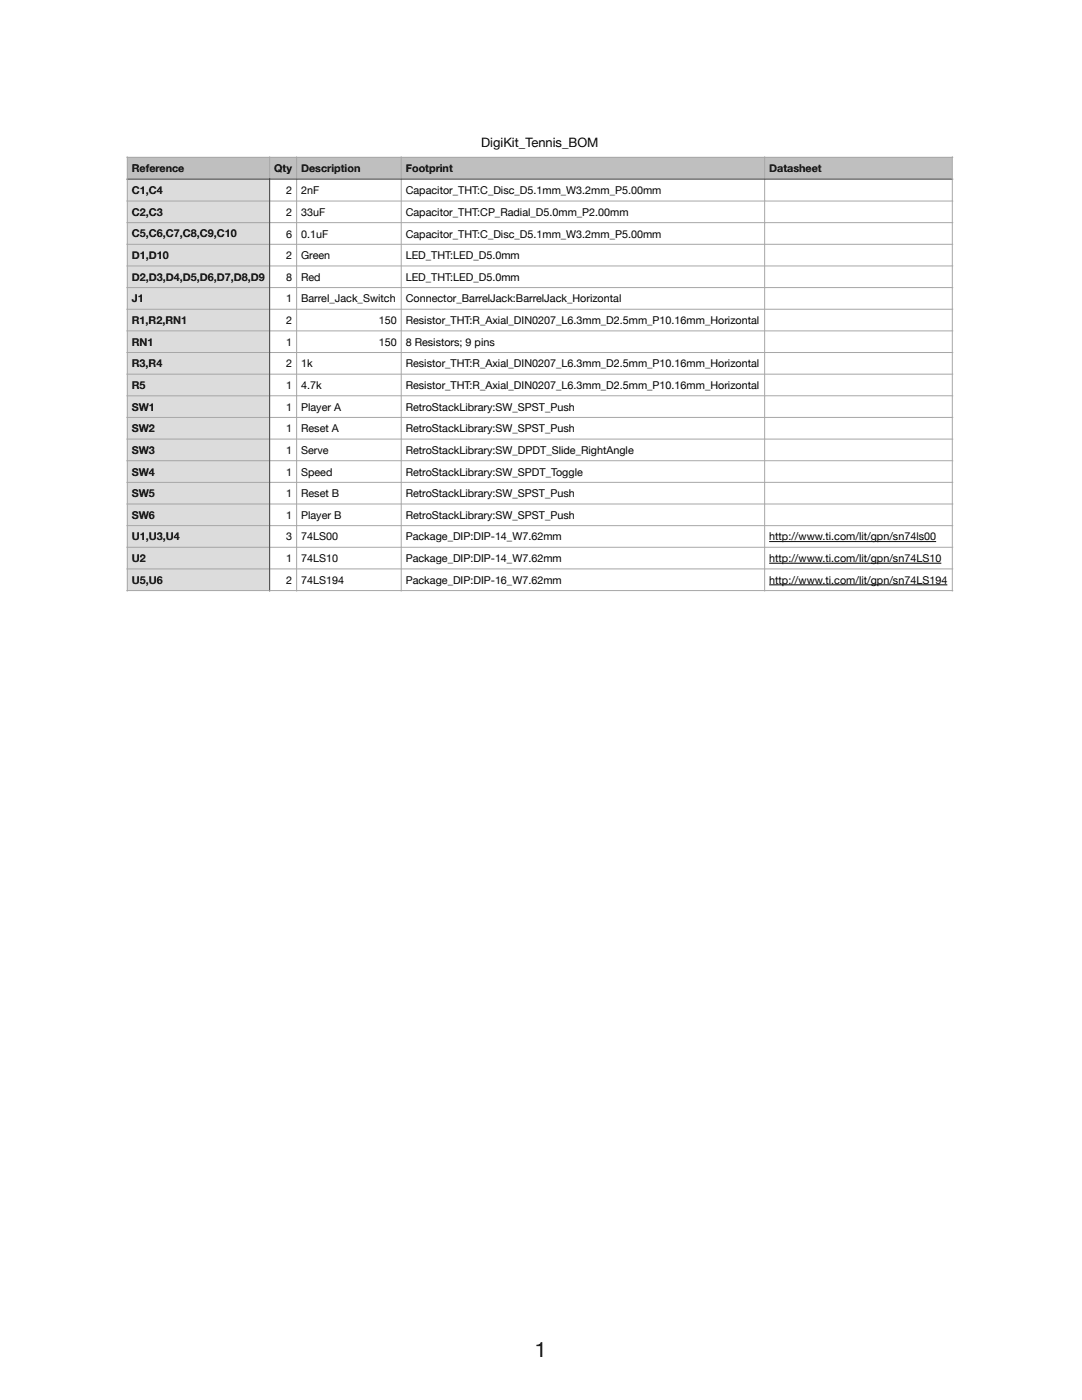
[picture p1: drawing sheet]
<svg xmlns="http://www.w3.org/2000/svg" width="216mm" height="279mm" viewBox="0 0 216 279" stroke-linecap="round" stroke-linejoin="round" font-family="sans-serif">
<defs><g id="words">
<text font-size="4.2" x="106.7" y="270.8">1</text>
<text font-size="2.6" x="96" y="29.3">DigiKit_Tennis_BOM</text>
<g font-size="2.2">
<text x="26.3" y="34.3">Reference</text>
<text x="54.7" y="34.3">Qty</text>
<text x="60.1" y="34.3">Description</text>
<text x="81" y="34.3">Footprint</text>
<text x="153.5" y="34.3">Datasheet</text>
<text x="26.3" y="38.8">C1,C4</text>
<text x="57.1" y="38.8">2</text>
<text x="60.1" y="38.8">2nF</text>
<text x="81" y="38.8">Capacitor_THT:C_Disc_D5.1mm_W3.2mm_P5.00mm</text>
<text x="26.3" y="43.1">C2,C3</text>
<text x="26.3" y="47.4">C5,C6,C7,C8,C9,C10</text>
<text x="57.1" y="43.1">2</text>
<text x="57.1" y="47.4">6</text>
<text x="60.1" y="43.1">33uF</text>
<text x="60.1" y="47.4">0.1uF</text>
<text x="81" y="43.1">Capacitor_THT:CP_Radial_D5.0mm_P2.00mm</text>
<text x="81" y="47.4">Capacitor_THT:C_Disc_D5.1mm_W3.2mm_P5.00mm</text>
<text x="26.3" y="51.7">D1,D10</text>
<text x="57.1" y="51.7">2</text>
<text x="60.1" y="51.7">Green</text>
<text x="81" y="51.7">LED_THT:LED_D5.0mm</text>
<text x="26.3" y="56">D2,D3,D4,D5,D6,D7,D8,D9</text>
<text x="57.1" y="56">8</text>
<text x="60.1" y="56">Red</text>
<text x="81" y="56">LED_THT:LED_D5.0mm</text>
<text x="26.3" y="60.3">J1</text>
<text x="26.3" y="64.7">R1,R2,RN1</text>
<text x="57.1" y="60.4">1</text>
<text x="57.1" y="64.7">2</text>
<text x="60.1" y="60.4">Barrel_Jack_Switch</text>
<text x="75.6" y="64.7">150</text>
<text x="81" y="60.4">Connector_BarrelJack:BarrelJack_Horizontal</text>
<text x="81" y="64.7">Resistor_THT:R_Axial_DIN0207_L6.3mm_D2.5mm_P10.16mm_Horizontal</text>
<text x="26.3" y="69">RN1</text>
<text x="57.1" y="69">1</text>
<text x="75.6" y="69">150</text>
<text x="81" y="69">8 Resistors; 9 pins</text>
<text x="26.3" y="73.3">R3,R4</text>
<text x="26.3" y="77.6">R5</text>
<text x="57.1" y="73.3">2</text>
<text x="57.1" y="77.6">1</text>
<text x="60.1" y="73.3">1k</text>
<text x="60.1" y="77.6">4.7k</text>
<text x="81" y="73.3">Resistor_THT:R_Axial_DIN0207_L6.3mm_D2.5mm_P10.16mm_Horizontal</text>
<text x="81" y="77.6">Resistor_THT:R_Axial_DIN0207_L6.3mm_D2.5mm_P10.16mm_Horizontal</text>
<text x="26.3" y="81.9">SW1</text>
<text x="57.1" y="82">1</text>
<text x="60.1" y="82">Player A</text>
<text x="81" y="82">RetroStackLibrary:SW_SPST_Push</text>
<text x="26.3" y="86.3">SW2</text>
<text x="57.1" y="86.3">1</text>
<text x="60.1" y="86.3">Reset A</text>
<text x="81" y="86.3">RetroStackLibrary:SW_SPST_Push</text>
<text x="26.3" y="90.6">SW3</text>
<text x="26.3" y="94.9">SW4</text>
<text x="57.1" y="90.6">1</text>
<text x="57.1" y="94.9">1</text>
<text x="60.1" y="90.6">Serve</text>
<text x="60.1" y="94.9">Speed</text>
<text x="81" y="90.6">RetroStackLibrary:SW_DPDT_Slide_RightAngle</text>
<text x="81" y="94.9">RetroStackLibrary:SW_SPDT_Toggle</text>
<text x="26.3" y="99.2">SW5</text>
<text x="57.1" y="99.2">1</text>
<text x="60.1" y="99.2">Reset B</text>
<text x="81" y="99.2">RetroStackLibrary:SW_SPST_Push</text>
<text x="26.3" y="103.5">SW6</text>
<text x="26.3" y="107.9">U1,U3,U4</text>
<text x="57.1" y="103.5">1</text>
<text x="57.1" y="107.9">3</text>
<text x="60.1" y="103.5">Player B</text>
<text x="60.1" y="107.9">74LS00</text>
<text x="81" y="103.5">RetroStackLibrary:SW_SPST_Push</text>
<text x="81" y="107.9">Package_DIP:DIP-14_W7.62mm</text>
<text x="153.5" y="107.9">http://www.ti.com/lit/gpn/sn74ls00</text>
<text x="26.3" y="112.2">U2</text>
<text x="57.1" y="112.2">1</text>
<text x="60.1" y="112.2">74LS10</text>
<text x="81" y="112.2">Package_DIP:DIP-14_W7.62mm</text>
<text x="153.5" y="112.2">http://www.ti.com/lit/gpn/sn74LS10</text>
<text x="26.3" y="116.5">U5,U6</text>
<text x="57.1" y="116.5">2</text>
<text x="60.1" y="116.5">74LS194</text>
<text x="81" y="116.5">Package_DIP:DIP-16_W7.62mm</text>
<text x="153.5" y="116.5">http://www.ti.com/lit/gpn/sn74LS194</text>
</g>
</g></defs>
<g fill="#bec0bf">
<path d="M25.4 31.4h28.4v4.4h-28.4z"/>
<path d="M53.8 31.4h5.4v4.4h-5.4z"/>
<path d="M59.2 31.4h20.9v4.4h-20.9z"/>
<path d="M80.1 31.4h72.5v4.4h-72.5z"/>
<path d="M152.6 31.4h37.4v4.4h-37.4z"/>
</g>
<g fill="#dcdcdc">
<path d="M25.4 35.8h28.4v4.3h-28.4z"/>
<path d="M25.4 40.1h28.4v4.3h-28.4z"/>
<path d="M25.4 44.4h28.4v4.4h-28.4z"/>
<path d="M25.4 48.8h28.4v4.3h-28.4z"/>
<path d="M25.4 53.1h28.4v4.3h-28.4z"/>
<path d="M25.4 57.4h28.4v4.3h-28.4z"/>
<path d="M25.4 61.7h28.4v4.3h-28.4z"/>
<path d="M25.4 66h28.4v4.4h-28.4z"/>
<path d="M25.4 70.4h28.4v4.3h-28.4z"/>
<path d="M25.4 74.7h28.4v4.3h-28.4z"/>
<path d="M25.4 79h28.4v4.3h-28.4z"/>
<path d="M25.4 83.3h28.4v4.3h-28.4z"/>
<path d="M25.4 87.6h28.4v4.3h-28.4z"/>
<path d="M25.4 91.9h28.4v4.4h-28.4z"/>
<path d="M25.4 96.3h28.4v4.3h-28.4z"/>
<path d="M25.4 100.6h28.4v4.3h-28.4z"/>
<path d="M25.4 104.9h28.4v4.3h-28.4z"/>
<path d="M25.4 109.2h28.4v4.3h-28.4z"/>
<path d="M25.4 113.5h28.4v4.4h-28.4z"/>
</g>
<path d="M153.5 108.1h33.3M153.5 112.4h34.3M153.5 116.7h35.5" fill="none" stroke="#000" stroke-width=".2"/>
<g fill="none" stroke="#a6a6a6" stroke-width=".2">
<path d="M25.2 31.4h165M25.4 31.2v86.8M53.8 31.2v4.4M59.2 31.2v86.8M80.1 31.2v86.8M152.6 31.2v86.8M190 31.2v86.8M25.2 40.1h165M25.2 44.4h165M25.2 48.8h165M25.2 53.1h165M25.2 57.4h165"/>
<path d="M25.2 61.7h165M25.2 66h165M25.2 70.4h165M25.2 74.7h165M25.2 79h165M25.2 83.3h165M25.2 87.6h165M25.2 91.9h165M25.2 96.3h165M25.2 100.6h165M25.2 104.9h165M25.2 109.2h165"/>
<path d="M25.2 113.5h165M25.2 117.9h165"/>
</g>
<path d="M25.2 35.8h165M53.8 35.6v82.4" fill="none" stroke="#404040" stroke-width=".2"/>
<use href="#words"/>
</svg>
